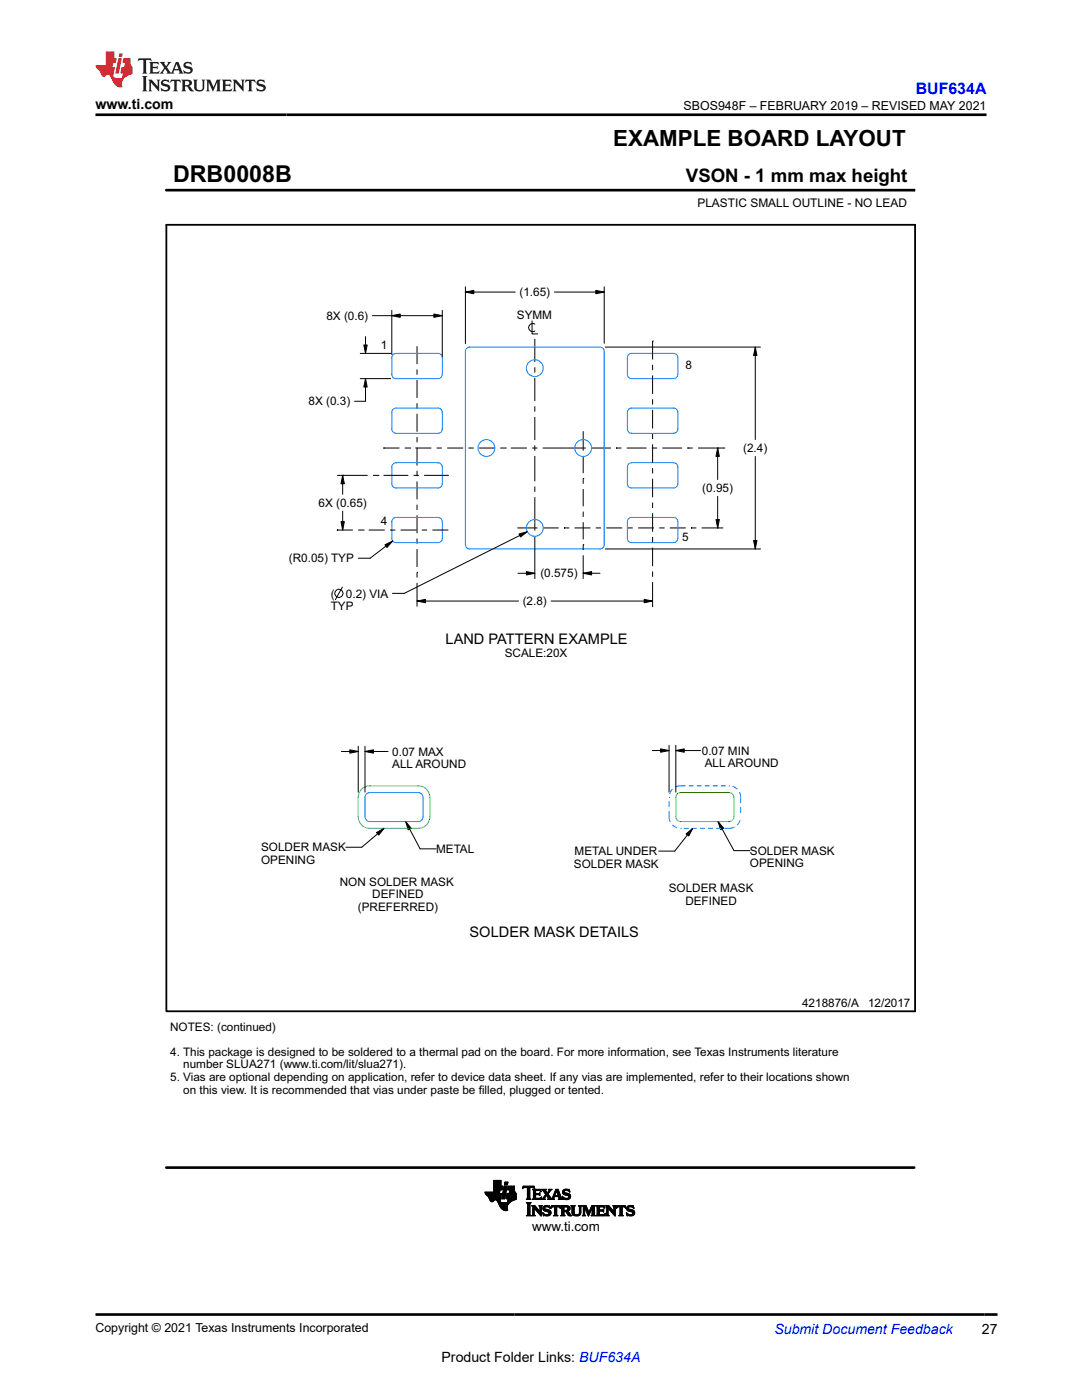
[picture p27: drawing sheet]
<svg xmlns="http://www.w3.org/2000/svg" width="216mm" height="279mm" viewBox="0 0 216 279" stroke-linecap="round" stroke-linejoin="round" font-family="sans-serif">
<defs><g id="words">
<text font-size="4.6" x="34.5" y="36.3">DRB0008B</text>
<text font-size="4.5" x="122.4" y="29.1">EXAMPLE BOARD LAYOUT</text>
<text font-size="3.7" x="136.9" y="36.3">VSON - 1 mm max height</text>
<text font-size="3.2" fill="#00f" x="182.7" y="18.7">BUF634A</text>
<g font-size="2.9">
<text x="88.9" y="128.5">LAND PATTERN EXAMPLE</text>
<text x="93.7" y="187">SOLDER MASK DETAILS</text>
</g>
<g font-size="2.8">
<text x="19" y="21.8">www.ti.com</text>
<text x="195.9" y="266.1">27</text>
<text x="88.1" y="271.7">Product Folder Links: BUF634A</text>
</g>
<text font-size="2.8" fill="#00f" x="154.5" y="266.2">Submit Document Feedback</text>
<text font-size="2.7" x="106.2" y="245.6">www.ti.com</text>
<g font-size="2.5">
<text x="136.4" y="21.9">SBOS948F – FEBRUARY 2019 – REVISED MAY 2021</text>
<text x="19" y="265.9">Copyright © 2021 Texas Instruments Incorporated</text>
</g>
<text font-size="2.4" x="139.2" y="41.3">PLASTIC SMALL OUTLINE - NO LEAD</text>
<g font-size="2.3">
<text x="103.7" y="59.1">(1.65)</text>
<text x="65.1" y="63.8">8X (0.6)</text>
<text x="103.1" y="63.7">SYMM</text>
<text x="76" y="69.7">1</text>
<text x="136.8" y="73.5">8</text>
<text x="61.6" y="80.9">8X (0.3)</text>
<text x="148.3" y="90.3">(2.4)</text>
<text x="63.6" y="101.2">6X (0.65)</text>
<text x="140.1" y="98.2">(0.95)</text>
<text x="76" y="104.9">4</text>
<text x="136.1" y="107.9">5</text>
<text x="57.7" y="112.2">(R0.05) TYP</text>
<text x="66" y="119.3">(</text>
<text x="69" y="119.3">0.2) VIA</text>
<text x="107.8" y="115.2">(0.575)</text>
<text x="66" y="121.8">TYP</text>
<text x="104.3" y="120.8">(2.8)</text>
<text x="100.7" y="131.2">SCALE:20X</text>
<text x="78.3" y="150.8">0.07 MAX</text>
<text x="78.3" y="153.3">ALL AROUND</text>
<text x="140" y="150.6">0.07 MIN</text>
<text x="140.6" y="153.1">ALL AROUND</text>
<text x="52.1" y="169.9">SOLDER MASK</text>
<text x="52.1" y="172.4">OPENING</text>
<text x="87" y="170.2">METAL</text>
<text x="114.5" y="173.2">SOLDER MASK</text>
<text x="114.7" y="170.7">METAL UNDER</text>
<text x="149.6" y="170.6">SOLDER MASK</text>
<text x="149.6" y="173.1">OPENING</text>
<text x="67.8" y="176.8">NON SOLDER MASK</text>
<text x="74.3" y="179.3">DEFINED</text>
<text x="133.4" y="178">SOLDER MASK</text>
<text x="71.4" y="181.8">(PREFERRED)</text>
<text x="136.8" y="180.6">DEFINED</text>
<text x="160" y="201">4218876/A</text>
<text x="173.2" y="201">12/2017</text>
<text x="34" y="205.7">NOTES: (continued)</text>
<text x="34" y="210.7">4. This package is designed to be soldered to a thermal pad on the board. For more information, see Texas Instruments literature</text>
<text x="34" y="215.7">5. Vias are optional depending on application, refer to device data sheet. If any vias are implemented, refer to their locations shown</text>
<text x="36.6" y="213.2">number SLUA271 (www.ti.com/lit/slua271).</text>
<text x="36.6" y="218.3">on this view. It is recommended that vias under paste be f</text>
<text x="95.5" y="218.3">illed, plugged or tented.</text>
</g>
</g></defs>
<g fill="none" stroke="#000" stroke-width=".2">
<path d="M33.2 38h149.2M182.4 37.7v.5M92.9 58.3l1.6-.3v.6zM92.9 57.2v11.4M92.9 58.3h9.9M110.6 58.3h10M118.9 58l1.7 .3-1.7 .3zM120.6 57.2v11.3M71.9 75.6h6.1M71.9 70.5h6.1M72.6 68.9h.7l-.4 1.6zM72.9 75.6l.4 1.6h-.7z"/>
<path d="M72.9 67.2v3.3M72.9 75.6v4.5h-2.2M74.3 63h14M78.2 63l1.7-.3v.6zM78.2 61.9v8.9M83.2 69.1v3.6M83.2 73.7v1.1M83.2 75.8v3.6M86.6 62.7l1.7 .3-1.7 .3zM88.3 61.9v9.2M106.2 64.1v2.5h1.1M106.7 67.6v4.7"/>
<path d="M106.7 73.3v1.1M106.7 75.4v4.6M106.7 64.7a.82 .82 0 0 0-1.2 .7 .82 .82 0 0 0 1.2 .7M120.8 69.3h31M130.2 68.1h.1M130.2 68.1v3.7M130.2 72.8v1.1M130.2 74.9v3.7M130.2 79.7v1M150.7 69.3l.3 1.6h-.6zM150.7 69.3v18.4M67.3 94.9h6.1"/>
<path d="M68.4 94.9l.3 1.6h-.7zM68.4 94.9v3.7M68.4 94.9h.1M74.4 94.9h1.1M75.5 94.9h.1M76.5 89.4h.1M76.5 89.4h3.2M76.5 94.9h5M80.8 89.4h1M81.8 89.4h.1M82.5 94.9h1.1M82.9 89.4h3.2"/>
<path d="M83.2 80.5v1M83.2 82.6v3.6M83.2 87.2v1.1M83.2 89.3v3.6M83.2 94v1M83.2 96.1v3.6M84.6 94.9h5M87.1 89.4h1.1M89.2 89.4h3.2M93.5 89.4h1M95.6 89.4h3.2M99.8 89.4h1.1"/>
<path d="M100.9 89.4h.1M101.9 89.4h3.2M106.2 89.4h1M106.7 81.1v1.1M106.7 83.2v4.6M106.7 88.9v1M106.7 91v5.1M106.7 97.1v1.1M106.7 99.2v6.7M108.3 89.4h8.6M116.4 95.5h.1M116.4 86.1v3.8"/>
<path d="M116.4 91v3.4M116.4 95.5v1M116.4 97.6v3.4M118 89.4h3.9M123 89.4h.1M123 89.4h1M125.1 89.4h3.9M130.1 89.4h1M130.2 81.8v3.7M130.2 86.6v1M130.2 88.7v3.7M130.2 93.4v1.1"/>
<path d="M130.2 95.5v3.7M132.2 89.4h3.9M137.2 89.4h.1M137.2 89.4h1M139.3 89.4h5.4M143.2 89.4l.3 1.7h-.6zM143.2 89.4v6.3M143.2 99.1v6.3M143.2 89.4h.1M150.7 91.1v18.5M67.2 105.8h.1M67.2 105.8h3.2"/>
<path d="M68 104.1h.7l-.3 1.7zM68.3 117.2l-1.4 2.5M68.4 102v3.8M71.5 105.8h1M72.5 105.8h.1M73.6 105.8h3.2M76.8 108.7l1.6-.7-1.2 1.3zM77.8 105.8h1.1M78.4 108l-4.5 3.4h-2.4M79.9 105.8h3.2M83.2 120l1.7-.4v.7zM83.2 114.2h.1"/>
<path d="M83.2 119.9h.1M83.2 100.7v1.1M83.2 102.8v3.6M83.2 107.5v1M83.2 109.6v3.6M83.2 114.2v1.1M83.2 116.3v4.7M83.2 120h20.3M84.2 105.8h1M86.3 105.8h3.2M103.2 105.4h4M103.4 114.4h3.3"/>
<path d="M103.6 106.6l1.6-.5-1.3 1.1zM105 114.1l1.7 .3-1.7 .3zM105.2 106.1l-24.5 12.3h-2.4M106.7 106.9v8.6M108.3 105.4h3.2M110 120h20.2M112.5 105.4h.1M112.5 105.4h1.1M114.6 105.4h3.2M116.4 114.4l1.6-.3v.6zM116.4 108.7h.1M116.4 114.3h.1"/>
<path d="M116.4 102.1v1.1M116.4 104.2v3.4M116.4 108.7v1.1M116.4 110.8v4.7M116.4 114.4h3.3M118.9 105.4h1M120.8 109.6h31M121 105.4h3.2M125.2 105.4h1.1M127.3 105.4h3.2M128.5 119.6l1.7 .4-1.7 .3zM130.2 100.3v1.1"/>
<path d="M130.2 102.4v3.7M130.2 107.2v1M130.2 109.3v3.7M130.2 114v1.1M130.2 116.2v5M131.6 105.4h1M133.7 105.4h3.1M137.9 105.4h.1M137.9 105.4h1M140 105.4h4.3M142.9 103.7h.6l-.3 1.7zM143.2 105.4h.1"/>
<path d="M150.4 107.9h.6l-.3 1.7zM68.1 150h3.4M69.8 149.6l1.7 .4-1.7 .3zM71.5 148.9v9.2M72.8 150l1.7-.4v.7zM72.8 148.9v9.2M72.8 150h4.6M130.1 149.8h3.4M131.8 149.5l1.7 .3-1.7 .3zM133.5 148.7v9.4M134.9 149.8l1.6-.3v.6zM134.9 148.7v9.4"/>
<path d="M134.9 149.8h4.9M75.1 166.1l1.5-.8-1 1.4zM76.6 165.3l-4.4 3.8h-3.2M81 164l1 1.3-.6 .3zM81 164l2.8 5.4h3.2M136.9 166.4l1.3-1.1-.8 1.5zM138.2 165.3l-3.6 4.6h-3.2M143.3 164l1.1 1.3-.6 .3zM143.3 164l3.2 5.8h3.1M96.8 238h2.9M96.8 238.1h2.9M96.8 238.2h2.8"/>
<path d="M96.9 238.2h3.2l-.2 1M96.9 238.3h3.1M96.9 238.4h3.1M97 238.4h3M97.1 238.5h2.9M97.1 238.6h2.9M97.2 238.6h2.8M97.3 238.7h2.7M97.4 238.8h2.5M97.5 238.9h2.4M97.6 239h2.3M97.6 239.1h2.3"/>
<path d="M97.6 239.2h2.3M97.7 239.3h2.1M97.7 239.4h2.1M97.7 239.5h1M97.8 239.5h.8M97.8 239.6h.7M97.9 239.7h.6M97.9 239.7h.5M98.1 239.8h.2M98.5 237.8h1.2M98.5 237.7h1.2M98.5 237.6h1.3"/>
<path d="M98.5 236.7h1.8l-.1 .8h-1.7M98.5 237.4h1.7M98.5 237.3h1.7M98.5 237.2h1.7M98.5 237.2h1.8M98.5 237.1h1.8M98.5 237h1.8M98.5 236.9h1.8M98.5 236.8h1.8M98.5 236.6h1.5M98.5 236.5h1.5M98.5 236.4h1.5"/>
<path d="M98.5 236.3h1.5M98.5 236.2h1.5M98.5 236.1h1.5M98.5 236h1.5M98.5 235.9h1.5M98.5 235.8h1.5M98.5 235.7h1.5M98.5 235.6h1.5M99 239.5h.8M99.1 239.5h.7M99.2 239.6h.6M99.2 239.7h.6"/>
<path d="M99.3 239.7h.5M99.3 239.8h.5M99.3 239.9h.6M99.4 239.9h.6M99.7 237.9h-2.9l.1 .4 .6 .6 .4 .8 .4 .1 .4-.3h.4l.8 1.5 .7 .5h.7l-.1-.8 .6-.8M99.8 237.5l-.2 .7M99.9 239.2l-.1 .6 .6 .2h.8l.2-.7M100 236.7v-1.1h-1.5v2.3M100.1 239.2h.6M100.1 239.1h.6M100.2 239h.5M100.2 238.9h.6"/>
<path d="M100.2 238.8h.6M100.2 238.7h.6M100.2 238.6h.6M100.3 238.6h.5M100.3 238.5h.5M100.3 238.4h.6M100.3 238.3h.6M100.3 238.2h.6M100.3 238.1h.6M100.4 238h.5M100.4 238h.6M100.4 237.9h.6"/>
<path d="M100.4 237.8h.6M100.4 237.7h.6M100.4 237.6h.6M100.5 237.5h.5M100.5 237.4h.6M100.5 237.3h.6M100.5 237.2h.6M100.5 237.1h.6M100.6 237h.5M100.6 237h.6M100.6 236.9h.6M100.6 236.8h.6"/>
<path d="M100.6 236.7h.6l-.5 2.6h-.6zM100.7 236.4h.6M100.7 236.3h.6M100.7 236.2h.6M100.7 236.1h.6M100.7 236h.6M100.8 236h.5M100.8 235.9h.6l-.2 .6h-.5zM101 239.1h2M101 239h2M101 239.2h2M101 238.9h2"/>
<path d="M101 238.9v.3l.4 .1M101 238.8h2M101.1 238.7h1.9M101.1 238.6h1.9M101.1 238.5h1.9M101.1 238.4h1.9M101.1 238.3h1.9M101.2 239.9h.6M101.3 239.9h.6M101.3 239.8h.7M101.3 239.7h.8M101.3 239.7h.9"/>
<path d="M101.3 239.6h1M101.3 237.4h1.4M101.3 239.5h1.2M101.3 239.5h1.3M101.3 237.3h1.4M101.3 239.4h1.5M101.4 237.2h1.3M101.4 239.3h1.6M101.4 237.1h1.3M101.4 237h1.3M101.4 236.9h1.3M101.4 236.8h1.3"/>
<path d="M101.6 238.2h1.4M101.6 238.1h1.3M101.6 238h1.2M101.7 237.9h1.1M101.7 237.8h1M101.7 237.7h1M101.7 237.6h1M101.7 237.5l-.1 .7M102.7 237.5h-1.4l.2-.8h1.2v1l.3 .5v1.2M103 239.4l-1.2 .5M103 238.2h-1.8l-.2 .7M104.2 237.2h.2"/>
<path d="M104.3 237.1h.2M104.3 237h2.3M104.3 236.9h2.3M104.4 236.8h2.2M105 239.3h.9M105.2 239.2h.6M105.2 237.1h.5M105.2 239.1h.5M105.2 237.1v-.1h-.5l-.5 .2 .2-.5h2.1l.2 .5-.5-.2h-.4l-.1 .1M105.2 239l-.2 .3M105.2 239h.5M105.2 238.9h.5"/>
<path d="M105.2 238.8h.5M105.2 238.7h.5M105.2 238.6h.5M105.2 238.5h.5M105.2 238.4h.5M105.2 238.3h.5M105.2 238.2h.5M105.2 238.1h.5M105.2 238h.5M105.2 237.9h.5M105.2 237.8h.5M105.2 237.7h.5"/>
<path d="M105.2 237.6h.5M105.2 237.5h.5M105.2 237.4h.5M105.2 237.3h.5M105.2 237.2h.5M105.2 237.1v1.9M105.7 239l.2 .3M105.7 237.1v1.9M105.9 239.3h-.9M106.2 239.3h1.7M106.3 237.4h1.6M106.4 239.2h1.6"/>
<path d="M106.4 237.5h1.5M106.4 239.1h.5M106.4 237.6h.5M106.4 237.7l-.2-.4h1.6l.2 .5M106.4 239l-.2 .3M106.4 238.2h1.1l.2-.2v.6l-.2-.2-1.1 .1M106.4 239h.5M106.4 238.9h.5M106.4 238.8h.5M106.4 238.7h.5M106.4 238.6h.5M106.4 238.4h1.3"/>
<path d="M106.4 238.3h1.3M106.4 238.1h.5M106.4 238h.5M106.4 237.9h.5M106.4 237.8h.5M106.4 237.7h.5M106.4 237.7v1.3M106.5 237.1h.2M106.6 237.2h.1M106.9 237.7l.1-.1h.5l.5 .2M106.9 238.4v.7h.8l.3-.2-.1 .5-1.7-.1M106.9 237.7v.5"/>
<path d="M107.5 238.2h.2M107.6 238.5h.1M107.6 239.1h.4M107.6 238.1h.1M107.6 238.6h.1M107.6 237.6h.3M107.8 237.7h.2M107.9 239h.1M107.9 237.8h.1M108 238.9h.1M108 239.3h.8M108.1 237.4h.8"/>
<path d="M108.3 239.2h.3M108.3 237.5h.6M108.3 239.1h.4M108.4 237.6h.5M108.4 239l-.4 .3M108.4 239h.3M108.4 237.7h.6M108.5 238.9h.3M108.5 237.8h.5M108.5 238.8h.3M108.6 237.9h.5M108.6 238.8h.3"/>
<path d="M108.6 238h.5M108.7 238.7h.3M108.7 238.1h.8M108.7 238.6h.8M108.8 238.2h.6M108.8 239.3h-.8M108.8 238.5h.7M108.8 238.3h.6M108.9 238.4h.5M108.9 237.7l.1-.4h-.9l.8 1.1-.5 .6M108.9 237.7l.3 .4 .4-.5-.2-.3h.7l-.7 1M109.1 238.7h.5"/>
<path d="M109.2 238.8h.5M109.3 239.3l.1-.2-.4-.6-.3 .7 .1 .1M109.3 239.3h1.4M109.3 238h.3M109.3 238.9h.5M109.3 237.9h.3M109.4 238.3l.7 .9 .2-.2M109.4 239h.5M109.4 237.8h.3M109.4 239.1h.5M109.4 239.2h.6M109.5 237.7h.3"/>
<path d="M109.5 237.4h.6M109.5 237.6h.3M109.6 237.5h.3M110.1 239.2h.4M110.2 239.1h.3M110.2 239h.3M110.3 239l.6-1.7h.5l.6 1.8 .3 .2M110.3 238.9h.3M110.3 238.8h.3M110.4 238.8h1.5M110.4 238.7h1.5M110.4 238.6h.3"/>
<path d="M110.5 238.5h.2M110.5 238.4h.3M110.5 239.1l.2 .2M110.5 239.1l.1-.3h.8l.1 .3M110.5 238.3h.3M110.6 238.2h.2M110.6 238.1h.3M110.7 239.3h-1.4M110.7 238h.2M110.7 237.9h.3M110.7 237.8h.3M110.8 237.7h.7"/>
<path d="M110.8 237.6h.7M110.8 237.5h.6M110.9 237.4h.5M111 237.7l.4 .9h-.7zM111.1 237.8h.4M111.1 237.9h.5M111.1 238h.5M111.2 238.1h.4M111.2 238.2h.5M111.2 238.3h.5M111.3 238.4h.5M111.3 238.5h.5"/>
<path d="M111.4 238.6h.4M111.4 239.3h.9M111.5 238.8h.4M111.5 238.9h.5M111.5 239h.5M111.5 239.1l-.1 .2M111.6 239.2h.5M111.6 239.1h.4M112.2 238.8h.1M112.2 238.9h.2M112.2 237.9h.4M112.2 238h.5"/>
<path d="M112.2 237.8h.4M112.3 239h.3M112.3 239.3h-.9M112.3 238.1h.7M112.3 237.7h.3M112.3 239.1h.5M112.3 238.2h1.1M112.3 239.2h1.4M112.3 237.6h.4M112.3 239.3h.2M112.4 238.3h1.2M112.4 237.5h1.2"/>
<path d="M112.5 238.4h1.2M112.5 237.4h1.1M112.6 239.3h.9M112.7 238.5h1.1M112.7 237.3h.5M112.9 239.4h.3M113.1 238.6h.7M113.2 238.6l.3 .2-.3 .3h-.5l-.5-.4M113.3 239.1h.5M113.3 237.6h.4M113.4 238.7h.5M113.4 239h.4"/>
<path d="M113.5 238.8h.4M113.5 238.9h.3M113.5 237.7h.2M113.6 237.8h.1M113.7 237.9l-.6-.3h-.4l-.1 .2 .1 .2 1.1 .4v.5l-.2 .4-1.3 .1-.1-.7M113.7 237.9l-.1-.6h-.8l-.4 .3-.2 .3 .1 .3 .9 .4M113.7 237.9h.1M99.4 240h1M99.4 240.1h2.2M99.5 240.1h2.1M99.5 240.2h2M99.5 240.3h1.9"/>
<path d="M99.6 240.3h1.8M99.6 240.4h1.8M99.6 240.5h1.7M99.7 240.5h1.6M99.7 240.6h1.6M99.7 240.7h1.5M99.8 240.7h1.4M99.8 240.8h1.4M99.8 240.9h1.4M99.9 240.9h1.3M99.9 241h1.3M100 241.1h1.2"/>
<path d="M100.1 241.2h1.1M100.2 241.3h1M100.2 241.3h1.1M100.3 241.4h1M100.4 241.5h.9M100.6 241.5h.7M100.9 241.6h.1M101.2 240h.5M105 242.6l.3-.3v-2l-.3-.3h1l-.3 .3v2.1l.3 .2M105 242.6h1M105.1 240.1h.8M105.2 242.5h.6"/>
<path d="M105.2 240.2h.6M105.2 242.4h.5M105.3 240.3h.4M105.3 242.3h.4M105.3 242.2h.4M105.3 242.1h.4M105.3 242h.4M105.3 241.9h.4M105.3 241.8h.4M105.3 241.7h.4M105.3 241.6h.4M105.3 241.5h.4"/>
<path d="M105.3 241.4h.4M105.3 241.3h.4M105.3 241.2h.4M105.3 241.1h.4M105.3 241h.4M105.3 240.9h.4M105.3 240.8h.4M105.3 240.7h.4M105.3 240.6h.4M105.3 240.5h.4M105.3 240.4h.4M106 242.6h-1"/>
<path d="M106.1 242.6h.7M106.1 240.6h.6M106.2 240.7h.6M106.3 242.5h.4M106.3 240.8h.6M106.3 242.4h.3M106.3 240.9h.7M106.3 242.3h.3M106.3 242.2h.3M106.3 242.1h.3M106.3 242h.3M106.3 241.9h.3"/>
<path d="M106.3 241.8h.3M106.3 241.7h.3M106.3 241.6h.3M106.3 241.5h.3M106.3 241.4h.3M106.3 241.3h.3M106.3 241.2h.3M106.3 241.1h.8M106.3 241h.8M106.6 241.1v1.3l.2 .2M106.6 241.1h.1M106.6 241.1l1.4 1.6v-1.8l.2-.3h-.6l.1 .3 .1 .9"/>
<path d="M106.7 241.2h.5M106.7 241.3h.6M106.8 242.6h-.7M106.8 241.4h.6M106.9 241.5h.6M107 241.6h.6M107.1 241.7h.5M107.1 241.8h.9M107.2 241.9h.8M107.3 241.9h.7M107.4 242h.6M107.5 242.1h.5"/>
<path d="M107.6 242.2h.4M107.6 240.6h.6M107.6 242.3h.4M107.7 240.7h.4M107.7 242.4h.3M107.7 240.8h.3M107.7 241.8l-1-1.2h-.6l.2 .3v1.5l-.2 .2M107.7 241.8h.1M107.7 240.9h.3M107.8 241.7h.2M107.8 241.6h.2M107.8 241.5h.2"/>
<path d="M107.8 241.4h.2M107.8 241.3h.2M107.8 241.2h.2M107.8 241.1h.2M107.8 241h.2M107.8 242.5h.2M107.9 242.6h.1M108.3 242h.1M108.3 242.1h.1M108.3 242.2h.3M108.3 241.2h.4M108.3 241.1h.4"/>
<path d="M108.3 241.3h.5M108.3 242.3h.4M108.3 241h.4M108.4 241.4h.8M108.4 242.4h.6M108.4 240.9h.4M108.4 242.5h1.3M108.4 241.5h1.2M108.4 242.6h.1M108.4 240.8h1.3M108.5 241.6h1.2M108.5 240.7h1.2"/>
<path d="M108.6 241.7h1.2M108.7 242.6h.9M108.7 240.6h.7M108.9 241.8l-.5-.4v-.5l.4-.3h.9l.1 .6-.7-.4-.3 .1-.1 .2 1 .5 .3 .4M108.9 241.8l.6 .1v.4l-.6 .1-.6-.4M108.9 241.8h1M109.2 242.4h.6M109.3 241.9h.6M109.4 240.9h.3M109.5 242.3h.4M109.5 241.9h.4M109.5 242.2h.4"/>
<path d="M109.5 242h.5M109.6 242.1h.3M109.6 240.6h.1M109.6 241h.2M109.7 241.1h.1M109.9 241.1h.1M109.9 241h.2M110 242l-.3 .5-.6 .2-.5-.2-.2 .1-.1-.6M110 240.9h.2M110 240.8h1.8M110 240.7h1.7M110.1 240.6h1.6"/>
<path d="M110.4 242.6h.9M110.6 242.5h.5M110.6 242.4h.5M110.7 240.9h.4M110.7 242.3h.4M110.7 241l-.4-.1-.4 .2 .2-.5h1.6l.2 .5-.5-.2h-.3v.1M110.7 241v1.4l-.3 .2M110.7 242.2h.4M110.7 242.1h.4M110.7 242h.4M110.7 241.9h.4M110.7 241.8h.4"/>
<path d="M110.7 241.7h.4M110.7 241.6h.4M110.7 241.5h.4M110.7 241.4h.4M110.7 241.3h.4M110.7 241.2h.4M110.7 241.1h.4M110.7 241h.4M111.1 241v1.4l.2 .2M111.3 242.6h-.9M111.6 240.9h.2M111.7 241h.1"/>
<path d="M111.7 241.1h.1M111.9 242.6l.2-.2v-1.5l-.2-.3 1.5 .1 .3 .2v.4l-.1 .3-.4 .1 .9 .9h-.6l-.5-.7-.5-.1v.6l.2 .2M111.9 242.6h.8M111.9 240.6h1.3M112 240.7h1.5M112 242.5h.6M112.1 240.8h1.5M112.1 242.4h.4M112.1 240.9h.4M112.1 242.3h.4M112.1 242.2h.4M112.1 242.1h.4"/>
<path d="M112.1 242h.4M112.1 241.9h.4M112.1 241.8h1.2M112.1 241.7h1.3M112.1 241.6h1.5M112.1 241.5h.4M112.1 241.4h.4M112.1 241.3h.4M112.1 241.2h.4M112.1 241.1h.4M112.1 241h.4M112.7 240.9l-.2 .1v.6"/>
<path d="M112.7 242.6h-.8M112.9 240.9h.3l.1 .3-.1 .3-.3 .1M112.9 241.9h.6M113 241.9h.5M113.1 242h.5M113.1 242.1h.6M113.1 240.9h.6M113.2 241.5h.5M113.2 242.2h.5M113.2 242.3h.6M113.2 241h.5M113.2 241.4h.5"/>
<path d="M113.3 241.3h.4M113.3 241.1h.5M113.3 241.2h.5M113.3 242.4h.6M113.4 242.5h.6M113.5 242.6h.6M113.9 240.6h.9M114.1 240.7h.5M114.1 240.8h.5M114.1 240.9h.5M114.1 241.9h.5M114.1 241.8h.5"/>
<path d="M114.1 241.7h.5M114.1 241.6h.5M114.1 241.5h.5M114.1 241.4h.5M114.1 241.3h.5M114.1 241.2h.5M114.1 241.1h.5M114.1 241h.5M114.1 242h.5M114.1 242.1h.5M114.2 242.2h.4M114.2 242.3h.5"/>
<path d="M114.3 242.4h.6M114.4 242.5h1.3M114.6 241.9l.1 .4 .4 .1 .4-.1 .1-.4M114.6 241.9v-1l.2-.3h-.9l.2 .3 .1 1.3 .2 .3 .5 .2 .6-.1 .3-.2 .1-.5M114.6 242.6h.9M115.3 242.4h.5M115.4 240.6h.7M115.5 242.3h.3M115.5 240.7h.5M115.6 242.2h.3M115.6 242.1h.3M115.6 240.8h.3"/>
<path d="M115.6 242h.3M115.6 240.9h.3M115.6 241.9v-1l-.2-.3h.7l-.2 .2v1.1M115.6 241.9h.3M115.6 241.8h.3M115.6 241.7h.3M115.6 241.6h.3M115.6 241.5h.3M115.6 241.4h.3M115.6 241.3h.3M115.6 241.2h.3M115.6 241.1h.3"/>
<path d="M115.6 241h.3M116.2 242.6l.2-.3v-1.4l-.2-.3h.7l.6 1.3 .6-1.3h.7l-.2 .3v1.5l.2 .2M116.2 242.6h.6M116.2 240.6h.7M116.3 240.7h.7M116.3 242.5h.4M116.4 240.8h.6M116.4 242.4h.3M116.4 240.9h.7M116.4 242.3h.3M116.4 242.2h.3M116.4 242.1h.3"/>
<path d="M116.4 242h.3M116.4 241.9h.3M116.4 241.8h.3M116.4 241.7h.3M116.4 241.6h.3M116.4 241.5h.3M116.4 241.4h.3M116.4 241.3h.3M116.4 241.2h.3M116.4 241.1h.8M116.4 241h.7M116.7 242.3l.1 .3"/>
<path d="M116.7 242.3v-1.3l.7 1.7 .8-1.7v1.4l-.2 .2M116.7 241.2h.5M116.8 241.3h.4M116.8 241.4h.5M116.8 242.6h-.6M116.9 241.5h.4M116.9 241.6h.5M116.9 241.7h.5M117 241.8h.4M117 241.9h.5M117.1 241.9h.7M117.1 242h.6"/>
<path d="M117.1 242.1h.6M117.2 242.2h.4M117.2 242.3h.4M117.3 242.4h.3M117.3 242.5h.2M117.4 242.6h.1M117.6 241.9h.2M117.6 241.8h.2M117.6 241.7h.3M117.7 241.6h.2M117.7 241.5h.3M117.8 241.4h.2"/>
<path d="M117.8 241.3h.2M117.8 241.2h.3M117.9 241.1h.7M117.9 241h.7M118 240.9h.6M118 242.6h.8M118 240.8h.6M118 240.7h.7M118.1 240.6h.7M118.1 242.5h.6M118.1 242.4h.5M118.2 242.3h.4"/>
<path d="M118.2 242.2h.4M118.2 242.1h.4M118.2 242h.4M118.2 241.9h.4M118.2 241.8h.4M118.2 241.7h.4M118.2 241.6h.4M118.2 241.5h.4M118.2 241.4h.4M118.2 241.3h.4M118.2 241.2h.4M118.8 242.6h-.8"/>
<path d="M119 242.6h1.6M119 240.6h1.6M119.1 240.7h1.5M119.1 242.5h1.6M119.1 240.8h1.5M119.2 242.4h1.5M119.2 240.9h.4M119.2 242.3h.4M119.2 242.2h.4M119.2 242.1h.4M119.2 242h.4M119.2 241.9h.4"/>
<path d="M119.2 241.8h.4M119.2 241.7h1.3M119.2 241.6h1.3M119.2 241.5h1.3M119.2 241.4h.4M119.2 241.3h.4M119.2 241.2h.4M119.2 241.1h.4M119.2 241h.4M119.6 241v.5h.6l.3-.2v.6l-.3-.2h-.6v.7h.8l.4-.3M119.8 240.9l-.2 .1M120.1 240.9l.6 .2"/>
<path d="M120.3 241.8h.2M120.3 241.4h.2M120.4 240.9h.3M120.6 242.3h.2M120.6 241h.1M120.7 241.1h.1M120.7 241.1l-.2-.5h-1.5l.2 .3v1.4l-.2 .3M120.7 242.2h.1M120.8 242.1h.1M120.8 242.1l-.2 .5h-1.6M120.9 242.6h.6M120.9 240.6h.6"/>
<path d="M121 240.7h.6M121 242.5h.4M121 240.8h.6M121.1 242.4h.2M121.1 240.9h.6M121.1 242.3h.2M121.1 242.2h.2M121.1 242.1h.2M121.1 242h.2M121.1 241.9h.2M121.1 241.8h.2M121.1 241.7h.2"/>
<path d="M121.1 241.6h.2M121.1 241.5h.2M121.1 241.4h.2M121.1 241.3h.2M121.1 241.2h.2M121.1 241.1h.8M121.1 241h.7M121.3 241.1v1.3l.2 .2M121.3 241.1h.1M121.3 241.1l1.5 1.6v-1.8l.1-.3h-.6l.2 .3v.9l-1-1.2h-.6l.2 .3v1.4l-.2 .3M121.4 241.2h.6M121.5 241.3h.6"/>
<path d="M121.5 242.6h-.6M121.6 241.4h.5M121.6 241.5h.6M121.7 241.6h.6M121.8 241.7h.6M121.9 241.8h.9M122 241.9h.8M122.1 241.9h.7M122.1 242h.7M122.2 242.1h.6M122.3 242.2h.5M122.3 240.6h.6"/>
<path d="M122.4 242.3h.4M122.4 240.7h.5M122.5 242.4h.3M122.5 240.8h.3M122.5 240.9h.3M122.5 241.7h.3M122.5 241.6h.3M122.5 241.5h.3M122.5 241.4h.3M122.5 241.3h.3M122.5 241.2h.3M122.5 241.1h.3"/>
<path d="M122.5 241h.3M122.6 242.5h.2M122.6 242.6h.2M123 241.1h.1M123 241h.2M123 240.9h.3M123.1 240.8h1.7M123.1 240.7h1.7M123.1 240.6h1.7M123.5 242.6h.9M123.7 242.5h.5M123.7 242.4h.5"/>
<path d="M123.7 240.9h.5M123.7 241v-.1h-.3l-.4 .2 .1-.5h1.7l.1 .5-.4-.2h-.3l-.1 .1M123.7 241v1.4l-.2 .2M123.7 242.3h.4M123.7 242.2h.4M123.7 242.1h.4M123.7 242h.4M123.7 241.9h.4M123.7 241.8h.4M123.7 241.7h.4M123.7 241.6h.4M123.7 241.5h.4"/>
<path d="M123.7 241.4h.4M123.7 241.3h.4M123.7 241.2h.4M123.7 241.1h.4M123.7 241h.4M124.1 241l.1 1.4 .2 .2M124.4 242.6h-.9M124.6 240.9h.2M124.7 241h.2M124.8 241.1h.1M125 242h.1M125 242.1h.1"/>
<path d="M125 242.2h.3M125 241.2h.4M125 241.1h.4M125 241.3h.5M125 242.3h.4M125 241h.4M125.1 241.4h.8M125.1 242.4h.6M125.1 240.9h.4M125.1 242.5h1.3M125.1 241.5h1.2M125.1 242.6h.1"/>
<path d="M125.1 240.8h1.3M125.2 241.6h1.2M125.2 240.7h1.2M125.3 241.7h1.2M125.4 242.6h.9M125.4 240.6h.7M125.6 241.8l-.5-.4v-.5l.4-.3h.9l.1 .6-.7-.4-.3 .1-.1 .2 1 .5 .3 .4M125.6 241.8l.6 .1v.4l-.6 .1-.6-.4M125.6 241.8h1M125.9 242.4h.6M126 241.9h.6M126.1 240.9h.3"/>
<path d="M126.2 242.3h.4M126.2 241.9h.4M126.2 242.2h.4M126.2 242h.5M126.3 242.1h.3M126.3 240.6h.1M126.3 241h.2M126.4 241.1h.1M126.7 242l-.3 .5-.6 .2-.5-.2-.2 .1-.1-.6"/>
<circle cx="67.6" cy="118.4" r=".82"/>
</g>
<g fill="#000">
<path d="M92.9 58.3l1.6-.3v.6zM118.9 58l1.7 .3-1.7 .3zM72.9 75.6l.4 1.6h-.7zM72.6 68.9h.7l-.4 1.6zM78.2 63l1.7-.3v.6zM86.6 62.7l1.7 .3-1.7 .3zM150.7 69.3l.3 1.6h-.6zM68.4 94.9l.3 1.6h-.7zM143.2 89.4l.3 1.7h-.6zM68 104.1h.7l-.3 1.7zM76.8 108.7l1.6-.7-1.2 1.3zM83.2 120l1.7-.4v.7z"/>
<path d="M103.6 106.6l1.6-.5-1.3 1.1zM105 114.1l1.7 .3-1.7 .3zM116.4 114.4l1.6-.3v.6zM128.5 119.6l1.7 .4-1.7 .3zM142.9 103.7h.6l-.3 1.7zM150.4 107.9h.6l-.3 1.7zM69.8 149.6l1.7 .4-1.7 .3zM72.8 150l1.7-.4v.7zM131.8 149.5l1.7 .3-1.7 .3zM134.9 149.8l1.6-.3v.6zM75.1 166.1l1.5-.8-1 1.4zM81 164l1 1.3-.6 .3z"/>
<path d="M136.9 166.4l1.3-1.1-.8 1.5zM143.3 164l1.1 1.3-.6 .3z"/>
</g>
<path d="M33.2 44.9h149.4v156.9h-149.4z" fill="none" stroke="#000" stroke-width=".36"/>
<path d="M33.2 38h149.2M33.2 233h149.2" fill="none" stroke="#000" stroke-width=".53"/>
<g fill="none" stroke="#007fff" stroke-width=".2">
<path d="M78.4 70.8l.6-.3h8.4a.84 .84 0 0 1 .9 .9v3.3a.84 .84 0 0 1-.9 .9h-8.4a.84 .84 0 0 1-.8-.9v-3.3zM93.1 69.5l.6-.2h26a.84 .84 0 0 1 .9 .8v38.6a.84 .84 0 0 1-.9 .9h-26a.84 .84 0 0 1-.8-.9v-38.6zM125.4 70.8l.6-.3h8.4a.84 .84 0 0 1 .9 .9v3.3a.84 .84 0 0 1-.9 .9h-8.4a.84 .84 0 0 1-.8-.9v-3.3zM78.4 92.6l.6-.2h8.4a.84 .84 0 0 1 .9 .8v3.3a.84 .84 0 0 1-.9 .9h-8.4a.84 .84 0 0 1-.8-.9v-3.3zM78.4 81.7l.6-.3h8.4a.84 .84 0 0 1 .9 .9v3.3a.84 .84 0 0 1-.9 .9h-8.4a.84 .84 0 0 1-.8-.9v-3.3zM125.4 92.6l.6-.2h8.4a.84 .84 0 0 1 .9 .8v3.3a.84 .84 0 0 1-.9 .9h-8.4a.84 .84 0 0 1-.8-.9v-3.3zM125.4 81.7l.6-.3h8.4a.84 .84 0 0 1 .9 .9v3.3a.84 .84 0 0 1-.9 .9h-8.4a.84 .84 0 0 1-.8-.9v-3.3zM78.4 103.5l.6-.2h8.4a.84 .84 0 0 1 .9 .8v3.4a.84 .84 0 0 1-.9 .8h-8.4a.84 .84 0 0 1-.8-.8v-3.4zM125.4 103.5l.6-.2h8.4a.84 .84 0 0 1 .9 .8v3.4a.84 .84 0 0 1-.9 .8h-8.4a.84 .84 0 0 1-.8-.8v-3.4zM73.1 158.5l.7-.3h9.7a.97 .97 0 0 1 .9 .9v3.9a.97 .97 0 0 1-.9 1h-9.7a.97 .97 0 0 1-1-1v-3.9zM133.5 159.1h.1M133.5 159.9v1.2"/>
<path d="M134.2 157.5l-.6 .9M136.8 156.8h-1.3l-.7 .3M137.4 156.8h1M139 156.8h1M140.6 156.8h1M142.3 156.8h.9M143.9 156.8h.9M145.5 156.8h.1M146.2 156.9l.9 .6M147.5 158.1l.3 .7v1.5M133.5 161.8v1.4l.3 .9M134.2 164.6l.9 .6"/>
<path d="M135.8 165.3h.1M136.5 165.3h.9M138.1 165.3h.9M139.7 165.3h.9M141.3 165.3h1M142.9 165.3h1M146.5 165.1l-.7 .2h-1.3M147.7 163.7l-.6 .9M147.8 161.1v1.1"/>
<circle cx="106.7" cy="73.5" r="1.68"/>
<circle cx="97.1" cy="89.4" r="1.68"/>
<circle cx="116.4" cy="89.4" r="1.68"/>
<circle cx="106.7" cy="105.4" r="1.68"/>
</g>
<path d="M72 157.7a2.31 2.31 0 0 1 1.8-.9h9.7a2.32 2.32 0 0 1 2.3 2.3v3.9a2.32 2.32 0 0 1-2.3 2.3h-9.7a2.32 2.32 0 0 1-2.3-2.3v-3.9v-.5zM135.1 158.5l.7-.3h9.7a.97 .97 0 0 1 .9 .9v3.9a.97 .97 0 0 1-.9 1h-9.7a.97 .97 0 0 1-.9-1v-3.9z" fill="none" stroke="#6ef200" stroke-width=".2"/>
<path d="M27.7 11.6l-.2 .6 .5-.2h.6v.1v2.2l-.2 .4h1l-.2-.4v-2.2v-.1h.5l.5 .2-.1-.6zM29.8 12.4l.2 .3v1.6l-.2 .4h1.9l.1-.6a1.08 1.08 0 0 1-1.3 .2v-.7h.6l.4 .2v-.7l-.4 .2h-.6v-.5l.2-.2a1 1 0 0 1 1 .3l-.1-.5zM31.8 12.4l1 1.1-1 1.2h.9l-.2-.2 .4-.8 .5 .8-.2 .2h1.6l-.2-.2 .1-.5h1l.1 .5-.1 .2h.9l-.2-.4-.8-1.9h-.5l-1 2.1-.8-1.1 .9-1h-.8l.2 .2-.5 .6-.3-.6 .1-.2zM35.2 12.8l.4 1h-.8zM36.8 12.5a.65 .65 0 0 0-.2 .7 .65 .65 0 0 0 .6 .5l.7 .1 .1 .3a.79 .79 0 0 1-.7 .4 .79 .79 0 0 1-.7-.5l.1 .7 .2-.1a.93 .93 0 0 0 1.1 0 .93 .93 0 0 0 .4-.9 1.46 1.46 0 0 0-1.2-.6l-.1-.3a1.09 1.09 0 0 1 1.2 .2l-.2-.6-.1 .1-.6-.2zM28.4 15.2l.2 .4v2.2l-.2 .4h1l-.2-.4v-2.2l.2-.4zM29.6 15.9l.2 .4v1.5l-.2 .4h.8l-.3-.4v-1.3l1.7 1.8v-2l.2-.4h-.8l.2 .2 .1 1.1-1.2-1.3zM32.3 16a.65 .65 0 0 0-.2 .8 .65 .65 0 0 0 .7 .4l.6 .2 .1 .2a.79 .79 0 0 1-.7 .4 .79 .79 0 0 1-.7-.5l.1 .7 .2-.1a.93 .93 0 0 0 1.1 .1 .93 .93 0 0 0 .4-1 1.46 1.46 0 0 0-1.2-.5l-.1-.4a1.09 1.09 0 0 1 1.2 .2l-.2-.6-.1 .1-.6-.1zM34.1 15.9l-.1 .6a.63 .63 0 0 1 .7-.3l.1 1.6-.3 .4h1l-.2-.4v-1.6a.66 .66 0 0 1 .8 .3l-.1-.6zM36.2 15.9l.2 .4v1.5l-.2 .4h.9l-.2-.2v-.7h.5l.1 .2a.79 .79 0 0 0 1.2 .6l-1-.9a.61 .61 0 0 0 .6-.6 .61 .61 0 0 0-.5-.7zM36.9 16.2h.2a.47 .47 0 0 1 .5 .1 .47 .47 0 0 1 .1 .5l-.2 .1-.6 .1zM38.5 15.9l.2 .2a2.27 2.27 0 0 0 .4 2 1.04 1.04 0 0 0 1.7-.7v-1.3l.2-.2h-.8l.2 .4v1.1a.6 .6 0 0 1-.6 .6 .6 .6 0 0 1-.6-.6v-1.1l.3-.4zM41.1 15.9l.2 .4v1.5l-.2 .4h.7l-.2-.4v-1.4l.9 1.9 .8-1.9v1.4l-.2 .4h1l-.3-.4v-1.5l.3-.4h-.8l-.7 1.5-.7-1.5zM44.3 15.9l.2 .4v1.5l-.2 .4h1.9l.1-.6a1.09 1.09 0 0 1-1.3 .2v-.7h.6l.4 .2v-.6l-.4 .2h-.6v-.6l.2-.1a1.01 1.01 0 0 1 1 .3l-.1-.6zM46.4 15.9l.3 .4v1.5l-.3 .4h.8l-.2-.4v-1.3l1.6 1.8v-2l.2-.4h-.7l.2 .2v1.1l-1.2-1.3zM49 15.9l-.1 .6a.63 .63 0 0 1 .8-.3v1.6l-.3 .4h1l-.2-.4v-1.6a.66 .66 0 0 1 .8 .3l-.1-.6zM51.4 16a.65 .65 0 0 0-.2 .8 .65 .65 0 0 0 .6 .4l.6 .2 .2 .2a.79 .79 0 0 1-.8 .4 .79 .79 0 0 1-.6-.5l.1 .7 .2-.1a.93 .93 0 0 0 1 .1 .93 .93 0 0 0 .5-1 1.46 1.46 0 0 0-1.3-.5l-.1-.4a1.09 1.09 0 0 1 1.3 .2l-.2-.6-.2 .1-.5-.1z" fill="#231f20"/>
<path d="M21.1 10.3v2.7h-2v.4l.9 1a.95 .95 0 0 0 .9 .9 .59 .59 0 0 1 .6-.4 .59 .59 0 0 1 .5 .3l.4 .8a1.59 1.59 0 0 0 2.1 1.4 1.61 1.61 0 0 1 1-2.3l1-.3-.1-1.5a1.59 1.59 0 0 1-.4-1.7h-1.4l-.2 .9h.5l-.1 .9h-.5l-.2 .9v.3l.4 .1-.2 .9h-.6a.73 .73 0 0 1-1.1-.7l.3-1.5h-.5l.2-.9h.5l.2-.9h-.5v-1.3zM23.6 11.6l-.6 3.1h.7l.6-3.1zM23.8 10.7l-.1 .6h.7l.1-.6z" fill="#ed1c24"/>
<path d="M19 22.9h177.8M19 262.3h180" fill="none" stroke="#000" stroke-width=".53"/>
<use href="#words"/>
</svg>
